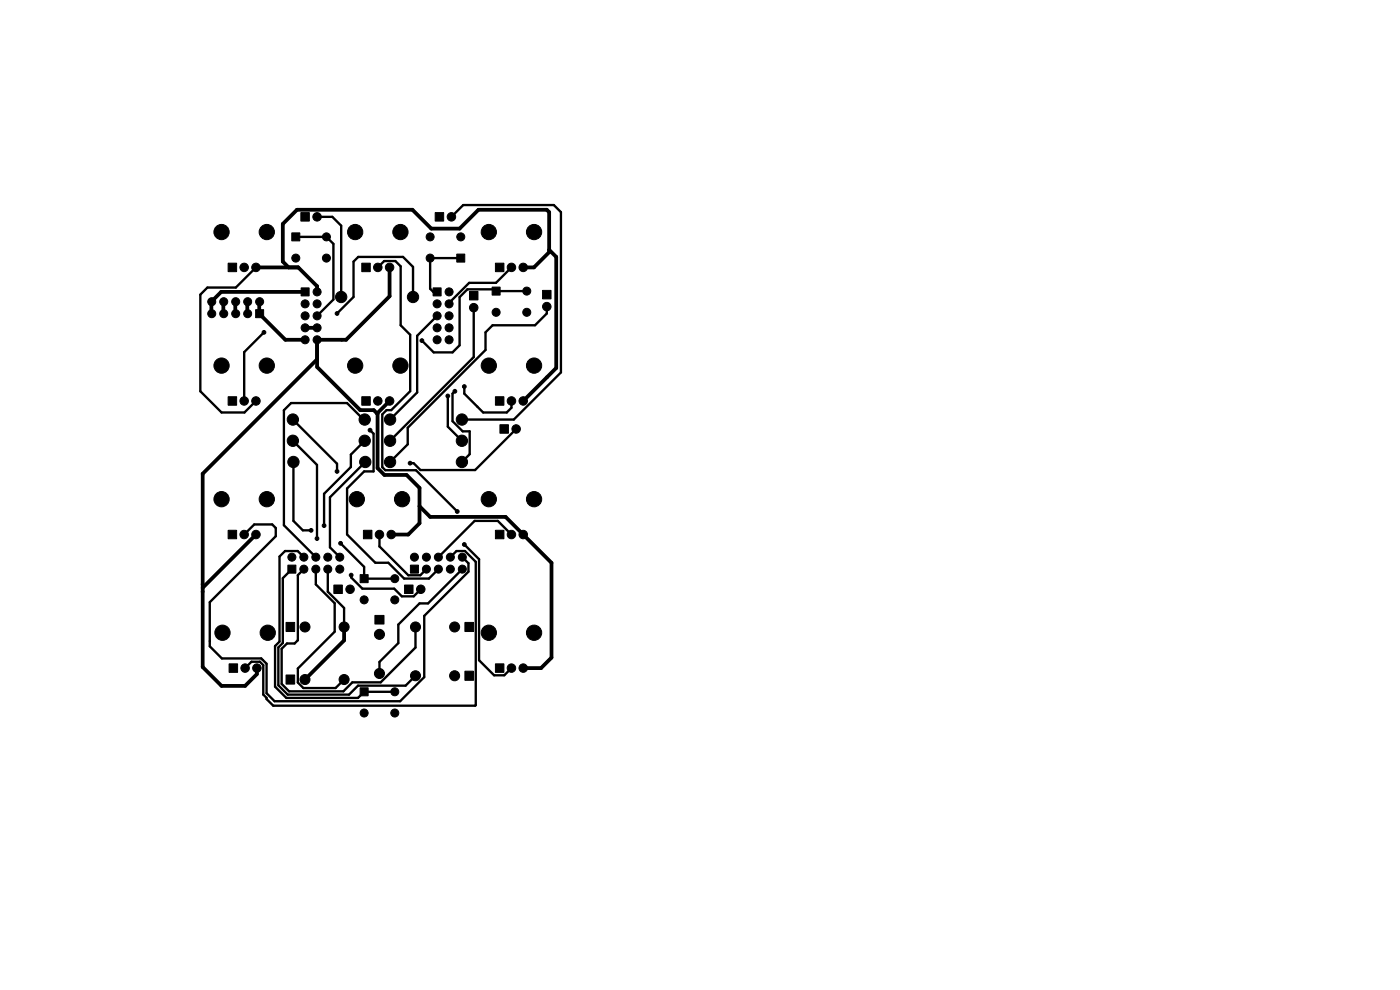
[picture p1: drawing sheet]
<svg xmlns="http://www.w3.org/2000/svg" width="297mm" height="210mm" viewBox="0 0 297 210" stroke-linecap="round" stroke-linejoin="round" font-family="sans-serif">
<g fill="#000" stroke="#000" stroke-width=".21">
<path d="M48.4 55.8h1.8v1.8h-1.8zM61.9 49.4h1.7v1.7h-1.7zM63.8 45.1h1.8v1.8h-1.8zM76.7 55.8h1.9v1.8h-1.9zM92.3 45.1h1.8v1.8h-1.8zM96.9 53.9h1.7v1.7h-1.7zM105.1 55.8h1.8v1.8h-1.8zM54.2 65.7h1.7v1.7h-1.7zM63.9 61.1h1.7v1.7h-1.7zM91.9 61.1h1.7v1.7h-1.7zM99.6 61.8h1.8v1.8h-1.8zM104.4 60.9h1.7v1.7h-1.7z"/>
<path d="M115.1 61.6h1.8v1.8h-1.8zM48.4 84.2h1.8v1.8h-1.8zM76.7 84.2h1.9v1.8h-1.9zM106.1 90.1h1.8v1.8h-1.8zM105.1 84.2h1.8v1.8h-1.8zM48.4 112.5h1.8v1.8h-1.8zM61.1 119.9h1.7v1.7h-1.7zM77.1 112.5h1.8v1.8h-1.8zM87.1 119.9h1.7v1.7h-1.7zM105.1 112.5h1.8v1.8h-1.8zM60.7 132h1.8v2h-1.8zM70.8 124.1h1.8v1.8h-1.8z"/>
<path d="M76.4 121.9h1.7v1.7h-1.7zM79.5 130.5h2v1.9h-2zM85.8 124.1h1.8v1.8h-1.8zM98.6 132h1.9v2h-1.9zM48.6 140.8h1.8v1.8h-1.8zM60.7 143.2h1.8v1.9h-1.8zM76.4 145.9h1.7v1.7h-1.7zM98.6 142.4h1.9v1.9h-1.9zM105.1 140.8h1.8v1.8h-1.8z"/>
<circle cx="47" cy="49.2" r="1.62"/>
<circle cx="51.8" cy="56.7" r=".9"/>
<circle cx="54.3" cy="56.7" r=".9"/>
<circle cx="56.6" cy="49.2" r="1.62"/>
<circle cx="62.7" cy="54.7" r=".85"/>
<circle cx="67.3" cy="46" r=".9"/>
<circle cx="69.2" cy="54.7" r=".85"/>
<circle cx="69.2" cy="50.2" r=".85"/>
<circle cx="75.4" cy="49.2" r="1.62"/>
<circle cx="80.1" cy="56.7" r=".9"/>
<circle cx="82.6" cy="56.7" r=".9"/>
<circle cx="84.9" cy="49.2" r="1.62"/>
<circle cx="91.2" cy="54.7" r=".85"/>
<circle cx="91.2" cy="50.2" r=".85"/>
<circle cx="95.8" cy="46" r=".9"/>
<circle cx="97.7" cy="50.2" r=".85"/>
<circle cx="103.7" cy="49.2" r="1.62"/>
<circle cx="108.5" cy="56.7" r=".9"/>
<circle cx="111" cy="56.7" r=".9"/>
<circle cx="113.3" cy="49.2" r="1.62"/>
<circle cx="44.9" cy="64" r=".85"/>
<circle cx="44.9" cy="66.5" r=".85"/>
<circle cx="47" cy="77.6" r="1.62"/>
<circle cx="47.5" cy="64" r=".85"/>
<circle cx="47.5" cy="66.5" r=".85"/>
<circle cx="50" cy="64" r=".85"/>
<circle cx="50" cy="66.5" r=".85"/>
<circle cx="52.5" cy="64" r=".85"/>
<circle cx="52.5" cy="66.5" r=".85"/>
<circle cx="55.1" cy="64" r=".85"/>
<circle cx="56" cy="70.5" r=".4"/>
<circle cx="56.6" cy="77.6" r="1.62"/>
<circle cx="64.7" cy="72.1" r=".85"/>
<circle cx="64.7" cy="64.5" r=".85"/>
<circle cx="64.7" cy="67" r=".85"/>
<circle cx="64.7" cy="69.5" r=".85"/>
<circle cx="67.3" cy="69.5" r=".85"/>
<circle cx="67.3" cy="61.9" r=".85"/>
<circle cx="67.3" cy="67" r=".85"/>
<circle cx="67.3" cy="72.1" r=".85"/>
<circle cx="67.3" cy="64.5" r=".85"/>
<circle cx="71.5" cy="66.5" r=".4"/>
<circle cx="72.4" cy="63" r="1.2"/>
<circle cx="75.4" cy="77.6" r="1.62"/>
<circle cx="84.9" cy="77.6" r="1.62"/>
<circle cx="87.6" cy="63" r="1.2"/>
<circle cx="89.5" cy="72.3" r=".4"/>
<circle cx="92.7" cy="64.5" r=".85"/>
<circle cx="92.7" cy="67" r=".85"/>
<circle cx="92.7" cy="72.1" r=".85"/>
<circle cx="92.7" cy="69.5" r=".85"/>
<circle cx="95.3" cy="72.1" r=".85"/>
<circle cx="95.3" cy="67" r=".85"/>
<circle cx="95.3" cy="69.5" r=".85"/>
<circle cx="95.3" cy="61.9" r=".85"/>
<circle cx="95.3" cy="64.5" r=".85"/>
<circle cx="100.5" cy="65.3" r=".9"/>
<circle cx="103.7" cy="77.6" r="1.62"/>
<circle cx="105.3" cy="66.2" r=".85"/>
<circle cx="111.7" cy="61.7" r=".85"/>
<circle cx="111.7" cy="66.2" r=".85"/>
<circle cx="113.3" cy="77.6" r="1.62"/>
<circle cx="116" cy="65" r=".9"/>
<circle cx="51.8" cy="85.1" r=".9"/>
<circle cx="54.3" cy="85.1" r=".9"/>
<circle cx="62.1" cy="93.5" r="1.2"/>
<circle cx="62.1" cy="89" r="1.2"/>
<circle cx="62.2" cy="98" r="1.2"/>
<circle cx="77.4" cy="93.5" r="1.2"/>
<circle cx="77.4" cy="89" r="1.2"/>
<circle cx="77.5" cy="98" r="1.2"/>
<circle cx="78.5" cy="91.3" r=".4"/>
<circle cx="80.1" cy="85.1" r=".9"/>
<circle cx="82.6" cy="85.1" r=".9"/>
<circle cx="82.7" cy="93.5" r="1.2"/>
<circle cx="82.7" cy="98" r="1.2"/>
<circle cx="82.7" cy="89" r="1.2"/>
<circle cx="87" cy="98.3" r=".4"/>
<circle cx="95" cy="84" r=".4"/>
<circle cx="96.5" cy="83" r=".4"/>
<circle cx="98" cy="93.5" r="1.2"/>
<circle cx="98" cy="98" r="1.2"/>
<circle cx="98" cy="89" r="1.2"/>
<circle cx="98.5" cy="82" r=".4"/>
<circle cx="108.5" cy="85.1" r=".9"/>
<circle cx="109.5" cy="91" r=".9"/>
<circle cx="111" cy="85.1" r=".9"/>
<circle cx="47" cy="105.9" r="1.62"/>
<circle cx="51.8" cy="113.4" r=".9"/>
<circle cx="54.3" cy="113.4" r=".9"/>
<circle cx="56.6" cy="105.9" r="1.62"/>
<circle cx="61.9" cy="118.2" r=".85"/>
<circle cx="64.5" cy="118.2" r=".85"/>
<circle cx="66" cy="112.5" r=".4"/>
<circle cx="67" cy="118.2" r=".85"/>
<circle cx="67.3" cy="114.2" r=".4"/>
<circle cx="68.7" cy="111.5" r=".4"/>
<circle cx="69.5" cy="118.2" r=".85"/>
<circle cx="71.5" cy="100" r=".4"/>
<circle cx="72.1" cy="118.2" r=".85"/>
<circle cx="72.3" cy="115.2" r=".4"/>
<circle cx="75.7" cy="105.9" r="1.62"/>
<circle cx="80.5" cy="113.4" r=".9"/>
<circle cx="83" cy="113.4" r=".9"/>
<circle cx="85.3" cy="105.9" r="1.62"/>
<circle cx="87.9" cy="118.2" r=".85"/>
<circle cx="90.5" cy="118.2" r=".85"/>
<circle cx="93" cy="118.2" r=".85"/>
<circle cx="95.5" cy="118.2" r=".85"/>
<circle cx="97" cy="108.5" r=".4"/>
<circle cx="98.1" cy="118.2" r=".85"/>
<circle cx="98.5" cy="115.5" r=".4"/>
<circle cx="103.7" cy="105.9" r="1.62"/>
<circle cx="108.5" cy="113.4" r=".9"/>
<circle cx="111" cy="113.4" r=".9"/>
<circle cx="113.3" cy="105.9" r="1.62"/>
<circle cx="47.2" cy="134.2" r="1.62"/>
<circle cx="56.8" cy="134.2" r="1.62"/>
<circle cx="64.5" cy="120.7" r=".85"/>
<circle cx="64.7" cy="133" r="1.07"/>
<circle cx="67" cy="120.7" r=".85"/>
<circle cx="69.5" cy="120.7" r=".85"/>
<circle cx="72.1" cy="120.7" r=".85"/>
<circle cx="73" cy="133" r="1.06"/>
<circle cx="74.3" cy="125" r=".9"/>
<circle cx="74.5" cy="122" r=".4"/>
<circle cx="77.2" cy="127.2" r=".85"/>
<circle cx="80.5" cy="134.6" r="1.07"/>
<circle cx="83.7" cy="127.2" r=".85"/>
<circle cx="83.7" cy="122.7" r=".85"/>
<circle cx="88.1" cy="133" r="1.07"/>
<circle cx="89.3" cy="125" r=".9"/>
<circle cx="90.5" cy="120.7" r=".85"/>
<circle cx="93" cy="120.7" r=".85"/>
<circle cx="95.5" cy="120.7" r=".85"/>
<circle cx="96.4" cy="133" r="1.06"/>
<circle cx="98.1" cy="120.7" r=".85"/>
<circle cx="103.7" cy="134.2" r="1.62"/>
<circle cx="113.3" cy="134.2" r="1.62"/>
<circle cx="52" cy="141.7" r=".9"/>
<circle cx="54.5" cy="141.7" r=".9"/>
<circle cx="64.7" cy="144.1" r="1.07"/>
<circle cx="73" cy="144.1" r="1.06"/>
<circle cx="77.2" cy="151.2" r=".85"/>
<circle cx="80.5" cy="142.9" r="1.07"/>
<circle cx="83.7" cy="151.2" r=".85"/>
<circle cx="83.7" cy="146.7" r=".85"/>
<circle cx="88.1" cy="143.3" r="1.07"/>
<circle cx="96.4" cy="143.3" r="1.06"/>
<circle cx="108.5" cy="141.7" r=".9"/>
<circle cx="111" cy="141.7" r=".9"/>
</g>
<g fill="none" stroke="#000" stroke-width=".5">
<path d="M62.1 56.7h-7.8l-4.3 4.3h-6l-1.5 1.5v20.5l4.5 4.5h4.9l2.4-2.4M62.7 50.3h6.6l1.4 1.4v11.8l-3.4 3.5M67.3 46h3.2l1.9 1.9v15.1M80.1 56.7l1.4-1.3h2.4l1.1 1.1v12.5l2 2v12l-4 4h-1l-.9 .9v11.2l.6 .7h6.6l8.7 8.7M95.8 46l2.5-2.5h19.2l1.5 1.5v34l-10 10h-11M97.8 54.7h-6.5v6.6l.6 .6h.8M108.5 56.7l-3.3 3.3h-5.7l-4.2 4.3v.2M56 70.5l-4.2 4.2v10.4M87.6 63v-6.4l-2.1-2.1h-9.5l-1 1v7.5l-3.5 3.5M92.7 67l-4.2 4.2v12.1l-5.8 5.7M100.5 65.3v10.4l-17.8 17.8M111.8 61.7h-6.6l-.3-.3h-5.8l-1.6 1.6v10.3l-1.5 1.4h-4l-2.5-2.4"/>
<path d="M116 65v1.5l-2.5 2.5h-9l-1.5 1.5v3.7l-16.5 16.5v3.6l-3.8 3.7M62.1 89l9.4 9.4v1.6M62.1 93.5l5.2 5.1v15.6M62.3 98v12.5l2 2h1.7M77.1 89l-3.5-3.5h-11.9l-1.5 1.5v24.4l6.8 6.8M77.4 93.5l-3 2.9v2.7l-5.7 5.7v6.7M77.5 98l-7.5 7.5v10.6l2.1 2.1M78.5 91.3l.8 .7v8h-2l-3.7 3.6v9.8l6 6h2.8l3.3 3.3h5.3l2-2M95 84v6.5l3 3M96.5 83l-.5 .5v5.8l2.2 2.2h1.4v4.9l-1.6 1.6M98.5 82v1.5l4 4h5l1-1v-1.4M109.5 91l-8.7 8.7h-11.6l-1.5-1.4h-.7"/>
<path d="M51.8 113.4l2.1-2.2h3.8l.8 .8v1.8l-14 14v9.3l2.6 2.6h8.3l1.1 1.1v6.2l1.8 1.8h26.6l5.1-5.2v-13l9.4-9.3v-1.8l-1.3-1.3M64.5 118.2l-1.3-1.3h-2.7l-1.2 1.2v18l-.9 1v8.6l2.3 2.4h15.2l1.4-1.3h6.4M72.3 115.2l5 5v2.6h6.4M80.5 113.4v2.5l6.1 6.1h2.6l1.3-1.3M95.5 118.2l1.3-1.3h1.8l2.3 2.3v30.4l-.1 .1h-42.8l-1.4-1.4v-.3l-.7-.7v-6.2l-.8-.7h-1.8l-1.3 1.3M98.5 115.5l3.1 3.1v21.5l3.2 3.1h2.2l1.5-1.5M108.5 113.4l-2.9-2.9h-4.9l-7.7 7.7M61.9 120.7l-1.9 2v13.7l-.9 .9v8.1l1.9 2h13l2-2h10l2.1-2.1M64.5 120.7l-1.3 1.3v13.8l-.7 .7h-1.6l-1.2 1.1v7.5l1.6 1.6h11.5l2-2h6l7.3-7.3v-4.4M67 120.7v3.3l4 4v6l-7.8 7.8v3l1.2 1.2h6.8l1.8-1.8M69.5 120.7v4.8l3.5 3.5v4M74.5 122v.5l2.4 2.4h6.7l1.7 1.6h2.5l1.5-1.5"/>
<path d="M98.1 120.7l-7.3 7.3h-1.8l-4.5 4.5v3.9l-4 4v2.5"/>
</g>
<g fill="none" stroke="#000" stroke-width=".8">
<path d="M54.3 56.7h9l4 4v1.2M61.2 56.7l-1.2-1.2v-8l3-3h24.5l4 4h6l4-4h14.5l.5 .5v8.5l-3.2 3.2h-2.3M82.7 56.7v6.2l-9.3 9.2h-6.1v5.7l9.1 9.2h2.9l.7 .7M116.5 53l1.5 1.5v23.6l-7 7M47.4 64v2.5M49.9 64v2.5M52.5 64v2.5M55 64v2.5l5.5 5.6h4.2M64.7 61.9h-17.8l-2.1 2.1v2.5M64.7 69.5h2.6M67.3 76.2l-24.3 24.3v41l4 4h5l2.5-2.5v-1.3M80 87.7l.1 11.6 1.4 1.5h4.8l2.7 2.7v7.5l-2.4 2.4h-3.6"/>
<path d="M82.7 85.1l-2.7 2.6M54.3 113.4l-11.3 11.3M89 107.4l2.3 2.3h16l9.7 9.7v20.1l-2.2 2.2h-3.8M73 133v2.9l-8.3 8.3"/>
</g>
</svg>
